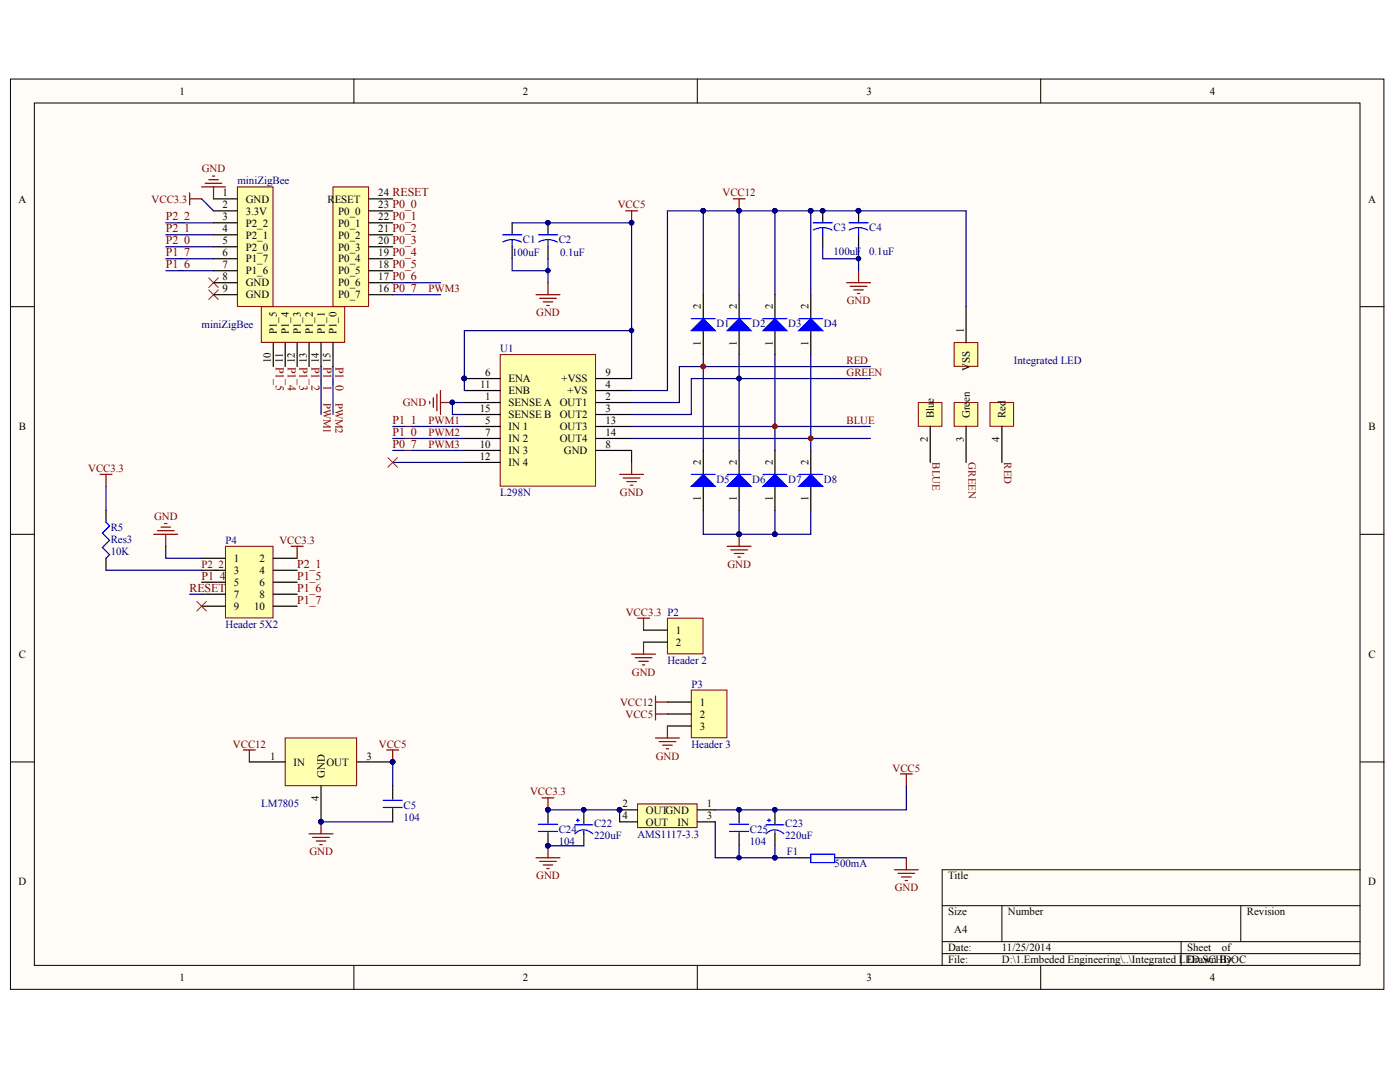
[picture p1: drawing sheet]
<svg xmlns="http://www.w3.org/2000/svg" width="271mm" height="207mm" viewBox="0 0 271 207" stroke-linecap="round" stroke-linejoin="round" font-family="sans-serif">
<defs><g id="words">
<g font-size="2.3" fill="#800000">
<text x="32.1" y="47.2">P2_0</text>
<text x="32.1" y="44.9">P2_1</text>
<text x="32.1" y="42.6">P2_2</text>
<text x="32.1" y="51.9">P1_6</text>
<text x="32.1" y="49.5">P1_7</text>
<text x="53.4" y="70.9" transform="rotate(90 53.4 70.9)">P1_5</text>
<text x="55.7" y="70.9" transform="rotate(90 55.7 70.9)">P1_4</text>
<text x="58" y="70.9" transform="rotate(90 58 70.9)">P1_3</text>
<text x="60.3" y="70.9" transform="rotate(90 60.3 70.9)">P1_2</text>
<text x="62.6" y="70.9" transform="rotate(90 62.6 70.9)">P1_1</text>
<text x="64.9" y="70.9" transform="rotate(90 64.9 70.9)">P1_0</text>
<text x="76" y="82">P1_1</text>
<text x="76" y="84.3">P1_0</text>
<text x="76" y="86.6">P0_7</text>
<text x="39" y="112.1">P1_4</text>
<text x="57.5" y="109.7">P2_1</text>
<text x="57.5" y="112.1">P1_5</text>
<text x="36.7" y="114.4">RESET</text>
<text x="57.5" y="114.4">P1_6</text>
<text x="57.5" y="116.7">P1_7</text>
</g>
<g font-size="2.1">
<text x="34.7" y="18.3">1</text>
<text x="101.2" y="18.3">2</text>
<text x="167.7" y="18.3">3</text>
<text x="234.1" y="18.3">4</text>
<text x="3.6" y="39.2">A</text>
<text x="43.1" y="38">1</text>
<text x="43.1" y="40.3">2</text>
<text x="47.6" y="39.2">GND</text>
<text x="47.6" y="41.5">3.3V</text>
<text x="63.4" y="39.2">RESET</text>
<text x="65.4" y="41.5">P0_0</text>
<text x="73.2" y="40.3">23 P0_0</text>
<text x="73.2" y="38">24 RESET</text>
<text x="264.8" y="39.2">A</text>
<text x="43.1" y="42.6">3</text>
<text x="43.1" y="44.9">4</text>
<text x="43.1" y="47.3">5</text>
<text x="47.6" y="43.8">P2_2</text>
<text x="47.6" y="46.1">P2_1</text>
<text x="65.4" y="46.1">P0_2</text>
<text x="65.4" y="43.8">P0_1</text>
<text x="73.2" y="47.3">20 P0_3</text>
<text x="73.2" y="44.9">21 P0_2</text>
<text x="73.2" y="42.6">22 P0_1</text>
<text x="43.1" y="49.6">6</text>
<text x="43.1" y="51.9">7</text>
<text x="47.6" y="48.4">P2_0</text>
<text x="47.6" y="50.7">P1_7</text>
<text x="47.6" y="53">P1_6</text>
<text x="65.4" y="53">P0_5</text>
<text x="65.4" y="50.7">P0_4</text>
<text x="65.4" y="48.4">P0_3</text>
<text x="73.2" y="51.9">18 P0_5</text>
<text x="73.2" y="49.6">19 P0_4</text>
<text x="43.1" y="54.2">8</text>
<text x="43.1" y="56.5">9</text>
<text x="47.6" y="55.4">GND</text>
<text x="47.6" y="57.7">GND</text>
<text x="65.4" y="57.7">P0_7</text>
<text x="65.4" y="55.4">P0_6</text>
<text x="73.2" y="56.5">16 P0_7</text>
<text x="73.2" y="54.2">17 P0_6</text>
<text x="135.7" y="59.7" transform="rotate(-90 135.7 59.7)">2</text>
<text x="142.6" y="59.7" transform="rotate(-90 142.6 59.7)">2</text>
<text x="149.5" y="59.7" transform="rotate(-90 149.5 59.7)">2</text>
<text x="156.4" y="59.7" transform="rotate(-90 156.4 59.7)">2</text>
<text x="53.6" y="64.6" transform="rotate(-90 53.6 64.6)">P1_5</text>
<text x="55.9" y="64.6" transform="rotate(-90 55.9 64.6)">P1_4</text>
<text x="58.2" y="64.6" transform="rotate(-90 58.2 64.6)">P1_3</text>
<text x="60.5" y="64.6" transform="rotate(-90 60.5 64.6)">P1_2</text>
<text x="62.8" y="64.6" transform="rotate(-90 62.8 64.6)">P1_1</text>
<text x="65.2" y="64.6" transform="rotate(-90 65.2 64.6)">P1_0</text>
<text x="186.5" y="64.4" transform="rotate(-90 186.5 64.4)">1</text>
<text x="52.4" y="70.2" transform="rotate(-90 52.4 70.2)">10</text>
<text x="54.7" y="70.1" transform="rotate(-90 54.7 70.1)">11</text>
<text x="57.1" y="70.2" transform="rotate(-90 57.1 70.2)">12</text>
<text x="59.4" y="70.2" transform="rotate(-90 59.4 70.2)">13</text>
<text x="61.7" y="70.2" transform="rotate(-90 61.7 70.2)">14</text>
<text x="64" y="70.2" transform="rotate(-90 64 70.2)">15</text>
<text x="135.7" y="66.8" transform="rotate(-90 135.7 66.8)">1</text>
<text x="142.6" y="66.8" transform="rotate(-90 142.6 66.8)">1</text>
<text x="149.5" y="66.8" transform="rotate(-90 149.5 66.8)">1</text>
<text x="156.4" y="66.8" transform="rotate(-90 156.4 66.8)">1</text>
<text x="187.7" y="71.7" transform="rotate(-90 187.7 71.7)">VSS</text>
<text x="92.9" y="75">11</text>
<text x="93.9" y="77.4">1</text>
<text x="93.9" y="72.7">6</text>
<text x="98.4" y="73.9">ENA</text>
<text x="98.4" y="76.2">ENB</text>
<text x="108.7" y="73.9">+VSS</text>
<text x="109.9" y="76.2">+VS</text>
<text x="117.1" y="72.7">9</text>
<text x="117.1" y="77.4">2</text>
<text x="117.1" y="75">4</text>
<text x="187.7" y="77.7" transform="rotate(-90 187.7 77.7)">en</text>
<text x="3.6" y="83.2">B</text>
<text x="92.9" y="79.7">15</text>
<text x="93.9" y="82">5</text>
<text x="98.4" y="78.5">SENSE A</text>
<text x="98.4" y="80.9">SENSE B</text>
<text x="98.4" y="83.2">IN 1</text>
<text x="108.3" y="78.5">OUT1</text>
<text x="108.3" y="80.9">OUT2</text>
<text x="108.3" y="83.2">OUT3</text>
<text x="117.1" y="79.7">3</text>
<text x="117.1" y="82">13</text>
<text x="180.7" y="80.8" transform="rotate(-90 180.7 80.8)">Blue</text>
<text x="187.7" y="80.8" transform="rotate(-90 187.7 80.8)">Gre</text>
<text x="194.6" y="80.8" transform="rotate(-90 194.6 80.8)">Red</text>
<text x="264.9" y="83.2">B</text>
<text x="92.9" y="86.6">10</text>
<text x="92.9" y="89">12</text>
<text x="93.9" y="84.3">7</text>
<text x="98.4" y="85.5">IN 2</text>
<text x="98.4" y="87.8">IN 3</text>
<text x="108.3" y="85.5">OUT4</text>
<text x="109.1" y="87.8">GND</text>
<text x="117.1" y="86.6">8</text>
<text x="117.1" y="84.3">14</text>
<text x="135.7" y="89.9" transform="rotate(-90 135.7 89.9)">2</text>
<text x="142.6" y="89.9" transform="rotate(-90 142.6 89.9)">2</text>
<text x="149.5" y="89.9" transform="rotate(-90 149.5 89.9)">2</text>
<text x="156.4" y="89.9" transform="rotate(-90 156.4 89.9)">2</text>
<text x="179.6" y="85.4" transform="rotate(-90 179.6 85.4)">2</text>
<text x="186.5" y="85.4" transform="rotate(-90 186.5 85.4)">3</text>
<text x="193.4" y="85.4" transform="rotate(-90 193.4 85.4)">4</text>
<text x="98.4" y="90.1">IN 4</text>
<text x="135.7" y="96.9" transform="rotate(-90 135.7 96.9)">1</text>
<text x="142.6" y="96.9" transform="rotate(-90 142.6 96.9)">1</text>
<text x="149.5" y="96.9" transform="rotate(-90 149.5 96.9)">1</text>
<text x="156.4" y="96.9" transform="rotate(-90 156.4 96.9)">1</text>
<text x="45.2" y="108.7">1</text>
<text x="45.2" y="111">3</text>
<text x="45.2" y="113.3">5</text>
<text x="50.2" y="108.7">2</text>
<text x="50.2" y="111">4</text>
<text x="50.2" y="113.3">6</text>
<text x="45.2" y="115.6">7</text>
<text x="45.2" y="117.9">9</text>
<text x="49.2" y="117.9">10</text>
<text x="50.2" y="115.6">8</text>
<text x="130.8" y="122.6">1</text>
<text x="130.8" y="124.9">2</text>
<text x="3.6" y="127.2">C</text>
<text x="264.9" y="127.2">C</text>
<text x="135.4" y="136.4">1</text>
<text x="135.4" y="138.8">2</text>
<text x="135.4" y="141.1">3</text>
<text x="52.3" y="146.9">1</text>
<text x="56.8" y="148">IN</text>
<text x="63.2" y="148">OUT</text>
<text x="70.9" y="146.9">3</text>
<text x="61.7" y="154.9" transform="rotate(-90 61.7 154.9)">4</text>
<text x="62.8" y="150.4" transform="rotate(-90 62.8 150.4)">GND</text>
<text x="120.5" y="156.1">2</text>
<text x="120.5" y="158.4">4</text>
<text x="125" y="157.3">OUTGND</text>
<text x="125" y="159.6">OUT</text>
<text x="131.1" y="159.6">IN</text>
<text x="136.8" y="156.1">1</text>
<text x="136.8" y="158.4">3</text>
<text x="3.6" y="171.2">D</text>
<text x="183.5" y="170">Title</text>
<text x="264.8" y="171.2">D</text>
<text x="183.5" y="177">Size</text>
<text x="195" y="177">Number</text>
<text x="241.3" y="177">Revision</text>
<text x="183.5" y="183.9">Date:</text>
<text x="184.7" y="180.5">A4</text>
<text x="193.9" y="183.9">11/25/2014</text>
<text x="229.7" y="183.9">Sheet</text>
<text x="236.4" y="183.9">of</text>
<text x="34.7" y="189.7">1</text>
<text x="101.2" y="189.7">2</text>
<text x="167.7" y="189.7">3</text>
<text x="183.5" y="186.2">File:</text>
<text x="193.9" y="186.2">D:\1.Embeded Engineering\..\Integrated LEDrawn By:</text>
<text x="230.7" y="186.2">D.SCHDOC</text>
<text x="234.1" y="189.7">4</text>
</g>
<g font-size="2.1" fill="#800000">
<text x="39" y="33.3">GND</text>
<text x="29.4" y="39.2">VCC3.3</text>
<text x="119.6" y="40.3">VCC5</text>
<text x="139.8" y="38">VCC12</text>
<text x="82.9" y="56.5">PWM3</text>
<text x="163.9" y="58.9">GND</text>
<text x="103.8" y="61.2">GND</text>
<text x="163.8" y="70.4">RED</text>
<text x="62.6" y="77.8" transform="rotate(90 62.6 77.8)">PWM1</text>
<text x="64.9" y="77.8" transform="rotate(90 64.9 77.8)">PWM2</text>
<text x="163.8" y="72.7">GREEN</text>
<text x="77.9" y="78.5">GND</text>
<text x="82.9" y="82">PWM1</text>
<text x="163.8" y="82">BLUE</text>
<text x="82.9" y="84.3">PWM2</text>
<text x="82.9" y="86.6">PWM3</text>
<text x="180.5" y="89.4" transform="rotate(90 180.5 89.4)">BLUE</text>
<text x="187.4" y="89.4" transform="rotate(90 187.4 89.4)">GREEN</text>
<text x="194.4" y="89.4" transform="rotate(90 194.4 89.4)">RED</text>
<text x="17.1" y="91.3">VCC3.3</text>
<text x="120" y="95.9">GND</text>
<text x="29.8" y="100.6">GND</text>
<text x="54.1" y="105.2">VCC3.3</text>
<text x="39" y="109.8">P2_2</text>
<text x="140.8" y="109.8">GND</text>
<text x="121.1" y="119.1">VCC3.3 P2</text>
<text x="122.3" y="130.7">GND</text>
<text x="120" y="136.4">VCC12</text>
<text x="121.1" y="138.8">VCC5</text>
<text x="45.1" y="144.5">VCC12</text>
<text x="73.3" y="144.5">VCC5</text>
<text x="126.9" y="146.9">GND</text>
<text x="172.7" y="149.2">VCC5</text>
<text x="102.6" y="153.8">VCC3.3</text>
<text x="59.9" y="165.4">GND</text>
<text x="103.8" y="170">GND</text>
<text x="173.1" y="172.4">GND</text>
</g>
<g font-size="2.1" fill="#000080">
<text x="46" y="35.7">miniZigBee</text>
<text x="101.2" y="47">C1</text>
<text x="108.1" y="47">C2</text>
<text x="161.3" y="44.7">C3</text>
<text x="168.2" y="44.7">C4</text>
<text x="99.1" y="49.6">100uF</text>
<text x="108.4" y="49.6">0.1uF</text>
<text x="161.3" y="49.4">100uF</text>
<text x="168.2" y="49.4">0.1uF</text>
<text x="39" y="63.5">miniZigBee</text>
<text x="138.7" y="63.2">D1</text>
<text x="145.6" y="63.2">D2</text>
<text x="152.5" y="63.2">D3</text>
<text x="159.4" y="63.2">D4</text>
<text x="96.8" y="68.1">U1</text>
<text x="196.2" y="70.4">Integrated LED</text>
<text x="96.8" y="95.9">L298N</text>
<text x="138.7" y="93.3">D5</text>
<text x="145.6" y="93.3">D6</text>
<text x="152.5" y="93.3">D7</text>
<text x="159.4" y="93.3">D8</text>
<text x="21.4" y="107.3">10K</text>
<text x="21.4" y="102.6">R5</text>
<text x="21.4" y="104.9">Res3</text>
<text x="43.6" y="105.2">P4</text>
<text x="43.6" y="121.4">Header 5X2</text>
<text x="129.2" y="128.3">Header 2</text>
<text x="133.8" y="133">P3</text>
<text x="133.8" y="144.5">Header 3</text>
<text x="50.6" y="156.1">LM7805</text>
<text x="78.1" y="156.4">C5</text>
<text x="78.1" y="158.7">104</text>
<text x="108.1" y="161">C24</text>
<text x="115" y="160">C22</text>
<text x="123.4" y="161.9">AMS1117-3.3</text>
<text x="145.1" y="161">C25</text>
<text x="151.9" y="160">C23</text>
<text x="108.1" y="163.3">104</text>
<text x="115" y="162.3">220uF</text>
<text x="145.1" y="163.3">104</text>
<text x="151.9" y="162.3">220uF</text>
<text x="152.3" y="165.4">F1</text>
<text x="161.5" y="167.7">500mA</text>
</g>
</g></defs>
<g fill="#fffcf8" stroke="#000" stroke-width=".19">
<path d="M2 15.3h265.8v176h-265.8z"/>
<path d="M6.6 19.9h256.6v166.8h-256.6z"/>
</g>
<g fill="none" stroke="#000" stroke-width=".19">
<path d="M68.5 15.3v4.6M134.9 15.3v4.6M201.4 15.3v4.6M2 59.3h4.6M263.2 59.3h4.7M2 103.3h4.6M263.2 103.3h4.7M2 147.3h4.6M263.2 147.3h4.7M182.3 175.1h80.9M193.9 175.1v7M240.1 175.1v7"/>
<path d="M263.2 168.2h-80.9v18.5M68.5 186.7v4.6M134.9 186.7v4.6M182.3 182.1h80.9M182.3 184.4h80.9M201.4 186.7v4.6M228.6 182.1v4.6"/>
</g>
<g fill="#000080" stroke="#000080" stroke-width=".19">
<circle cx="136.1" cy="70.9" r=".44"/>
<circle cx="143" cy="73.2" r=".44"/>
<circle cx="149.9" cy="82.4" r=".44"/>
<circle cx="156.9" cy="84.8" r=".44"/>
<circle cx="87.5" cy="77.8" r=".44"/>
<circle cx="122.2" cy="43.1" r=".44"/>
<circle cx="149.9" cy="103.3" r=".44"/>
<circle cx="143" cy="103.3" r=".44"/>
<circle cx="143" cy="40.7" r=".44"/>
</g>
<g fill="none" stroke="#800000" stroke-width=".23">
<path d="M141.9 38.4h2.3M143 38.4v2.4M121.1 40.8h2.3M122.2 40.8v2.3M83.2 77.6v.5M83.9 76.9v1.9M84.6 76.2v3.3M85.2 75.5v4.6M85.2 77.8h2.4M119.9 91.7h4.6M120.6 92.4h3.2M121.3 93.1h1.9"/>
<path d="M122 93.8h.5M122.2 89.4v2.3M140.7 105.6h4.6M141.4 106.3h3.3M142.1 107h1.9M142.8 107.7h.5M143 103.3v2.3"/>
</g>
<path d="M89.9 77.8h-2.3v2.3h2.3M76 84.8h13.9M76 87.1h13.9M76 89.4h13.9M122.2 87.1v2.3M156.9 98.7v4.6h-6.9" fill="none" stroke="#000080" stroke-width=".23"/>
<path d="M96.8 68.6h18.4v25.4h-18.4z" fill="#ffffb0" stroke="#800000" stroke-width=".19"/>
<g fill="none" stroke="#000" stroke-width=".23">
<path d="M99.1 43.1v2.3M99.1 47.7v2.3M106 43.1v2.3M106 47.7v2.3M159.2 40.8v2.3M159.2 45.4v2.3M166.2 40.8v2.3M166.2 45.4v2.3M89.9 77.8h6.9M89.9 73.2h6.9M89.9 75.5h6.9M115.3 77.8h6.9"/>
<path d="M115.3 73.2h6.9M115.3 75.5h6.9M89.9 80.1h6.9M89.9 82.5h6.9M89.9 84.8h6.9M89.9 87.1h6.9M89.9 89.4h6.9M115.3 80.1h6.9M115.3 82.5h6.9M115.3 84.8h6.9M115.3 87.1h6.9"/>
</g>
<g fill="#000080" stroke="#000080" stroke-width=".19">
<circle cx="89.8" cy="73.2" r=".44"/>
<circle cx="136.1" cy="40.7" r=".44"/>
<circle cx="143" cy="73.2" r=".44"/>
<circle cx="106" cy="43.1" r=".44"/>
<circle cx="122.2" cy="63.9" r=".44"/>
<circle cx="122.2" cy="43.1" r=".44"/>
<circle cx="106" cy="52.3" r=".44"/>
<circle cx="159.2" cy="40.7" r=".44"/>
<circle cx="166.1" cy="40.7" r=".44"/>
<circle cx="166.1" cy="50" r=".44"/>
<circle cx="143" cy="40.7" r=".44"/>
<circle cx="149.9" cy="40.7" r=".44"/>
<circle cx="156.9" cy="40.7" r=".44"/>
</g>
<g fill="none" stroke="#000080" stroke-width=".23">
<path d="M39 38.4l2.3 2.4M32.1 43.1h9.2M32.1 45.4h9.2M32.1 47.7h9.2M32.1 50h9.2M32.1 52.3h9.2M76 54.7h9.2M76 57h9.2M99.1 43.1h23.1v30.1M99.1 50v2.3h6.9M106 50v4.7M136.1 40.8h-6.9v34.7h-7"/>
<path d="M136.1 40.8v16.2M136.1 40.8h6.9M150 57v-16.2h37v18.5M156.9 40.8v16.2M159.2 47.7v2.3h7M166.2 47.7v4.6M62.1 70.9v9.2M64.4 70.9v9.2M122.2 63.9h-32.3v11.6M136.1 68.6v18.5M143 68.6v18.5M150 68.6v18.5"/>
<path d="M156.9 68.6v18.5M168.5 73.2h-34.7v6.9h-11.6M168.5 70.9h-37v6.9h-9.3M76 82.5h13.9M122.2 84.8h46.3M122.2 82.5h46.3"/>
</g>
<g fill="#800000" stroke="#800000" stroke-width=".19">
<circle cx="156.9" cy="84.8" r=".44"/>
<circle cx="149.9" cy="82.4" r=".44"/>
<circle cx="136.1" cy="70.9" r=".44"/>
</g>
<g fill="none" stroke="#00f" stroke-width=".23">
<path d="M97.3 45.4h3.7M99.1 46.3l.8 .1 1 .4M99.1 46.3l-1.1 .2-.7 .3M99.1 46.3v1.4M104.2 45.4h3.7M106 46.3l.8 .1 1 .4M106 46.3l-1.1 .2-.7 .3M106 46.3v1.4M157.4 43.1h3.7M159.2 44l1.1 .2 .7 .3M159.2 44l-1.1 .2-.7 .3M159.2 44v1.4"/>
<path d="M164.3 43.1h3.7M166.2 44l.7 .1 1 .4M166.2 44l-1.2 .2-.7 .3M166.2 44v1.4"/>
</g>
<g fill="none" stroke="#800000" stroke-width=".23">
<path d="M36.7 37.3v2.3M36.7 38.4h2.3M39 36.1h4.6M39.7 35.4h3.2M40.4 34.7h1.8M41.1 34h.5M41.3 36.1v2.3M103.7 57h4.7M104.4 57.7h3.3M105.1 58.4h1.9M105.8 59.1h.5M106 54.7v2.3"/>
<path d="M163.8 54.7h4.7M164.5 55.4h3.3M165.2 56.1h1.9M165.9 56.7h.5M166.2 52.3v2.4"/>
</g>
<path d="M40.4 56.1l1.8 1.8M40.4 53.7l1.8 1.9M42.2 56.1l-1.8 1.8M42.2 53.7l-1.8 1.9M75.1 88.5l1.8 1.8M76.9 88.5l-1.8 1.8" fill="none" stroke="#f00" stroke-width=".19"/>
<g fill="#ffffb0" stroke="#800000" stroke-width=".19">
<path d="M184.6 66.2h4.6v4.6h-4.6z"/>
<path d="M177.7 77.8h4.6v4.6h-4.6z"/>
<path d="M184.6 77.8h4.6v4.6h-4.6z"/>
<path d="M191.6 77.8h4.6v4.6h-4.6z"/>
</g>
<path d="M187 59.3v6.9M180 82.5v6.9M187 82.5v6.9M193.9 82.5v6.9" fill="none" stroke="#000" stroke-width=".23"/>
<g fill="#ffffb0" stroke="#800000" stroke-width=".19">
<path d="M45.9 36.1h6.9v23.2h-6.9z"/>
<path d="M64.4 36.1h6.9v23.2h-6.9z"/>
<path d="M50.6 59.3h16.1v6.9h-16.1z"/>
</g>
<g fill="none" stroke="#000" stroke-width=".23">
<path d="M41.3 38.4h4.6M71.4 38.4h4.6M41.3 40.8h4.6M41.3 43.1h4.6M41.3 45.4h4.6M41.3 47.7h4.6M41.3 50h4.6M41.3 52.3h4.6M41.3 54.7h4.6M41.3 57h4.6M71.4 40.8h4.6M71.4 43.1h4.6"/>
<path d="M71.4 45.4h4.6M71.4 47.7h4.6M71.4 50h4.6M71.4 52.3h4.6M71.4 54.7h4.6M71.4 57h4.6M52.9 66.2v4.7M55.2 66.2v4.7M57.5 66.2v4.7M59.8 66.2v4.7M62.1 66.2v4.7M64.4 66.2v4.7"/>
</g>
<path d="M43.6 105.6h9.2v13.9h-9.2z" fill="#ffffb0" stroke="#800000" stroke-width=".19"/>
<g fill="none" stroke="#000" stroke-width=".23">
<path d="M136.1 57v4.6M143 57v4.6M150 57v4.6M156.9 57v4.6M136.1 63.9v4.7M143 63.9v4.7M150 63.9v4.7M156.9 63.9v4.7M20.5 98.7v2.3M136.1 87.1v4.6M136.1 94v4.7M143 87.1v4.6"/>
<path d="M143 94v4.7M150 87.1v4.6M150 94v4.7M156.9 87.1v4.6M156.9 94v4.7M20.5 107.9v2.4M39 107.9h4.6M39 110.3h4.6M39 112.6h4.6M39 114.9h4.6M39 117.2h4.6M52.9 107.9h4.6"/>
<path d="M52.9 110.3h4.6M52.9 112.6h4.6M52.9 114.9h4.6M52.9 117.2h4.6"/>
</g>
<path d="M133.8 61.6h4.6M140.7 61.6h4.6M147.7 61.6h4.6M154.6 61.6h4.6M133.8 91.7h4.6M140.7 91.7h4.6M147.7 91.7h4.6M154.6 91.7h4.6M20.5 101l.7 .7-1.4 1.4 1.4 1.4-1.4 1.4 1.4 1.3-.7 .7" fill="none" stroke="#00f" stroke-width=".23"/>
<g fill="none" stroke="#800000" stroke-width=".23">
<path d="M19.4 91.7h2.3M20.5 91.7v2.3M29.8 103.3h4.6M30.5 102.6h3.2M31.2 101.9h1.8M31.8 101.2h.5M32.1 103.3v2.3M56.3 105.6h2.4M57.5 105.6v2.3M123.4 119.5h2.3M124.5 119.5v2.3M122.2 126.5h4.7"/>
<path d="M122.9 127.2h3.3M123.6 127.9h1.9M124.3 128.6h.5M124.5 124.2v2.3M126.9 134.6v4.6M126.9 138.1h2.3M126.9 135.7h2.3"/>
</g>
<path d="M20.5 94v4.7M136.1 98.7v4.6h6.9M143 98.7v4.6M150 98.7v4.6h-7M20.5 110.3h18.5M32.1 105.6v2.3h6.9M36.7 114.9h2.3" fill="none" stroke="#000080" stroke-width=".23"/>
<path d="M38.1 116.3l1.8 1.8M39.9 116.3l-1.8 1.8" fill="none" stroke="#f00" stroke-width=".19"/>
<g fill="#00f" stroke="#00f" stroke-width=".23">
<path d="M136.1 61.6l2.3 2.3h-4.6z"/>
<path d="M143 61.6l2.3 2.3h-4.6z"/>
<path d="M150 61.6l2.3 2.3h-4.6z"/>
<path d="M156.9 61.6l2.3 2.3h-4.6z"/>
<path d="M136.1 91.7l2.3 2.3h-4.6z"/>
<path d="M143 91.7l2.3 2.3h-4.6z"/>
<path d="M150 91.7l2.3 2.3h-4.6z"/>
<path d="M156.9 91.7l2.3 2.3h-4.6z"/>
</g>
<g fill="#000080" stroke="#000080" stroke-width=".19">
<circle cx="143" cy="103.3" r=".44"/>
<circle cx="149.9" cy="103.3" r=".44"/>
</g>
<path d="M129.2 119.5h6.9v6.9h-6.9z" fill="#ffffb0" stroke="#800000" stroke-width=".19"/>
<path d="M124.5 121.8h4.7M124.5 124.2h4.7" fill="none" stroke="#000" stroke-width=".23"/>
<path d="M55.2 142.7h13.8v9.2h-13.8z" fill="#ffffb0" stroke="#800000" stroke-width=".19"/>
<path d="M48.3 147.3h6.9M62.1 152v6.9M69.1 147.3h6.9M76 152v2.5M76 156.4v2.5" fill="none" stroke="#000" stroke-width=".23"/>
<g fill="#000080" stroke="#000080" stroke-width=".19">
<circle cx="62.1" cy="158.9" r=".44"/>
<circle cx="76" cy="147.3" r=".44"/>
</g>
<path d="M47.1 145h2.3M48.3 145v2.3M62.1 158.9v2.3M74.8 145h2.4M76 145v2.3M59.8 161.2h4.6M60.5 161.9h3.2M61.2 162.6h1.9M61.9 163.3h.5" fill="none" stroke="#800000" stroke-width=".23"/>
<path d="M74.1 156.1h3.7M74.1 154.7h3.7" fill="none" stroke="#00f" stroke-width=".23"/>
<path d="M62.1 158.9h13.9M76 147.3v4.7" fill="none" stroke="#000080" stroke-width=".23"/>
<path d="M133.8 133.4h6.9v9.2h-6.9z" fill="#ffffb0" stroke="#800000" stroke-width=".19"/>
<path d="M129.2 135.7h4.6M129.2 138.1h4.6M129.2 140.4h4.6" fill="none" stroke="#000" stroke-width=".23"/>
<path d="M126.9 142.7h4.6M127.5 143.4h3.3M128.2 144.1h1.9M128.9 144.8h.5M129.2 140.4v2.3" fill="none" stroke="#800000" stroke-width=".23"/>
<path d="M123.4 155.4h11.5v4.6h-11.5z" fill="#ffffb0" stroke="#800000" stroke-width=".19"/>
<g fill="none" stroke="#000" stroke-width=".23">
<path d="M106 156.6v2.5M113 156.6v2.8M119.9 156.6h3.5M119.9 158.9h3.5M134.9 156.6h3.5M134.9 158.9h3.5M143 156.6v2.5M150 156.6v2.8M106 161v2.5M113 161.2v2.3M143 161v2.5M150 161.2v2.3"/>
<path d="M154.6 165.9h2.3M161.5 165.9h2.3"/>
</g>
<g fill="#000080" stroke="#000080" stroke-width=".19">
<circle cx="119.9" cy="156.6" r=".44"/>
<circle cx="149.9" cy="156.6" r=".44"/>
<circle cx="113" cy="156.6" r=".44"/>
<circle cx="143" cy="156.6" r=".44"/>
<circle cx="106" cy="163.5" r=".44"/>
<circle cx="106" cy="156.6" r=".44"/>
<circle cx="143" cy="40.7" r=".44"/>
<circle cx="149.9" cy="40.7" r=".44"/>
<circle cx="149.9" cy="165.8" r=".44"/>
<circle cx="143" cy="165.8" r=".44"/>
</g>
<g fill="none" stroke="#00f" stroke-width=".23">
<path d="M104.2 159.4h3.7M111.3 159.5h3.4M111.6 158.6h.5M111.8 158.3v.6M141.2 159.4h3.7M148.2 159.5h3.5M148.5 158.6h.6M148.8 158.3v.6M104.2 160.8h3.7M111.3 161.2a2.37 2.37 0 0 1 3.4 0M113 160.6v.6M141.2 160.8h3.7"/>
<path d="M148.2 161.2a2.37 2.37 0 0 1 3.5 0M150 160.6v.6M156.9 165.2h4.6v1.6h-4.6z"/>
</g>
<path d="M150 40.8h-7v16.2M106 156.6h13.9v2.3M138.4 158.9v7h11.6M175.4 152v4.6h-37M106 163.5h7M143 163.5v2.4M150 165.9h4.6M150 163.5v2.4M163.8 165.9h11.6" fill="none" stroke="#000080" stroke-width=".23"/>
<g fill="none" stroke="#800000" stroke-width=".23">
<path d="M104.9 154.3h2.3M106 154.3v2.3M174.2 149.6h2.4M175.4 149.6v2.4M103.7 165.9h4.7M104.4 166.6h3.3M105.1 167.2h1.9M105.8 167.9h.5M106 163.5v2.4M173.1 168.2h4.6M173.8 168.9h3.2M174.5 169.6h1.8"/>
<path d="M175.2 170.3h.4M175.4 165.9v2.3"/>
</g>
<use href="#words"/>
</svg>
